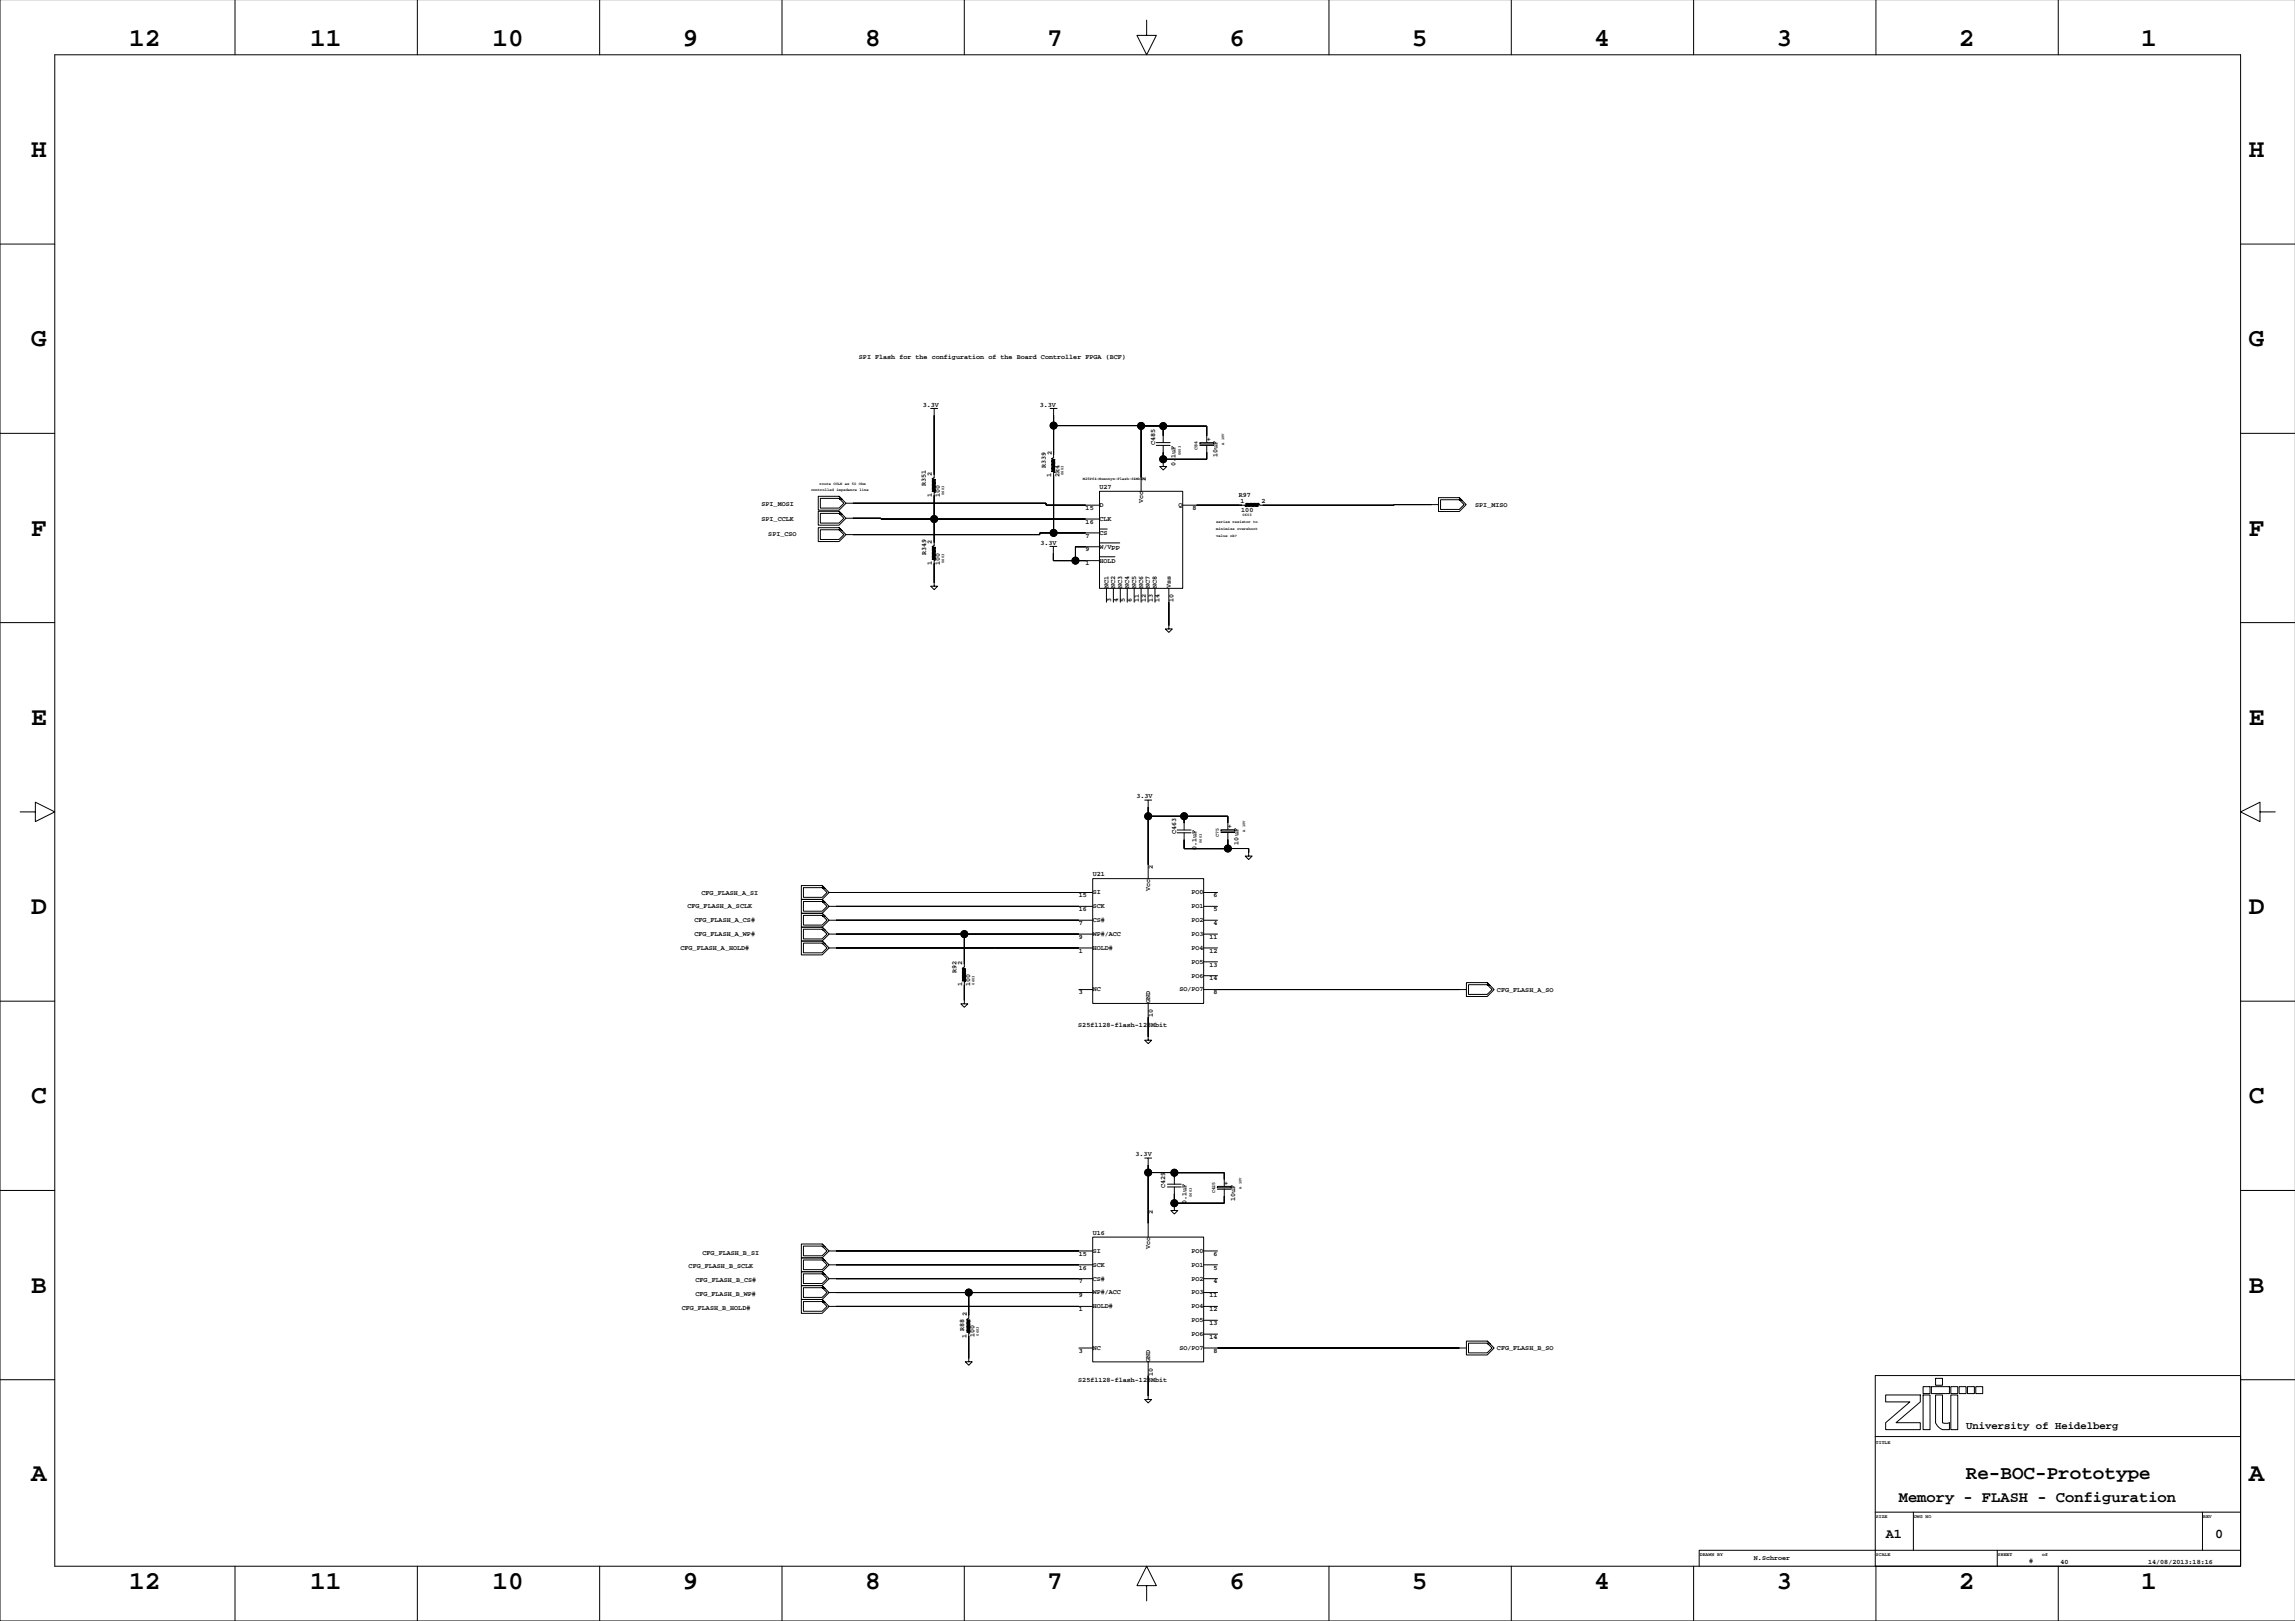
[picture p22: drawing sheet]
<svg xmlns="http://www.w3.org/2000/svg" width="841mm" height="594mm" viewBox="0 0 841 594" stroke-linecap="round" stroke-linejoin="round" font-family="sans-serif">
<defs><g id="words">
<g font-size="9.5">
<text x="47.4" y="16.9">12</text>
<text x="113.6" y="16.9">11</text>
<text x="180.4" y="16.9">10</text>
<text x="250.1" y="16.9">9</text>
<text x="316.9" y="16.9">8</text>
<text x="383.6" y="16.9">7</text>
<text x="450.4" y="16.9">6</text>
<text x="517.2" y="16.9">5</text>
<text x="584" y="16.9">4</text>
<text x="650.8" y="16.9">3</text>
<text x="717.6" y="16.9">2</text>
<text x="784.4" y="16.9">1</text>
<text x="11.4" y="57.5">H</text>
<text x="823.7" y="57.5">H</text>
<text x="11.4" y="126.9">G</text>
<text x="823.7" y="126.9">G</text>
<text x="11.4" y="196.2">F</text>
<text x="823.7" y="196.2">F</text>
<text x="11.4" y="265.5">E</text>
<text x="823.7" y="265.5">E</text>
<text x="11.4" y="334.8">D</text>
<text x="823.7" y="334.8">D</text>
<text x="11.4" y="404.2">C</text>
<text x="823.7" y="404.2">C</text>
<text x="11.4" y="473.5">B</text>
<text x="823.7" y="473.5">B</text>
<text x="11.4" y="542.3">A</text>
<text x="823.7" y="542.3">A</text>
<text x="47.4" y="582.2">12</text>
<text x="113.6" y="582.2">11</text>
<text x="180.4" y="582.2">10</text>
<text x="250.1" y="582.2">9</text>
<text x="316.9" y="582.2">8</text>
<text x="383.6" y="582.2">7</text>
<text x="450.4" y="582.2">6</text>
<text x="517.2" y="582.2">5</text>
<text x="584" y="582.2">4</text>
<text x="650.8" y="582.2">3</text>
<text x="717.6" y="582.2">2</text>
<text x="784.4" y="582.2">1</text>
</g>
<text font-size="7.1" x="720.1" y="541.7">Re-BOC-Prototype</text>
<text font-size="5.6" x="695.5" y="550.3">Memory - FLASH - Configuration</text>
<g font-size="4.9">
<text x="690.8" y="563.4">A1</text>
<text x="811.4" y="563.4">0</text>
</g>
<text font-size="3.9" x="720.2" y="523.5">University of Heidelberg</text>
<g font-size="2.5">
<text x="314.6" y="131.3">SPI Flash for the configuration of the Board Controller FPGA (BCF)</text>
<text x="338" y="149.1">3.3V</text>
<text x="380.8" y="149.2">3.3V</text>
<text x="442" y="161.6">+</text>
<text x="385.3" y="166.8" transform="rotate(-90 385.3 166.8)">2</text>
<text x="423.2" y="163.2" transform="rotate(-90 423.2 163.2)">C485</text>
<text x="446" y="167.6" transform="rotate(-90 446 167.6)">10uF</text>
<text x="383.1" y="171.3" transform="rotate(-90 383.1 171.3)">R339</text>
<text x="430.6" y="170.8" transform="rotate(-90 430.6 170.8)">0.1uF</text>
<text x="339.1" y="178.1" transform="rotate(-90 339.1 178.1)">R351</text>
<text x="341.4" y="174.3" transform="rotate(-90 341.4 174.3)">2</text>
<text x="385.1" y="174.7" transform="rotate(-90 385.1 174.7)">1</text>
<text x="388.1" y="174.7" transform="rotate(-90 388.1 174.7)">2k4</text>
<text x="402.8" y="179.1">U27</text>
<text x="419.7" y="176.4" transform="rotate(-90 419.7 176.4)">2</text>
<text x="278.9" y="185.4">SPI_MOSI</text>
<text x="341.4" y="182" transform="rotate(-90 341.4 182)">1</text>
<text x="344.3" y="182" transform="rotate(-90 344.3 182)">100</text>
<text x="402.8" y="185.7">D</text>
<text x="418.7" y="184.4" transform="rotate(-90 418.7 184.4)">Vcc</text>
<text x="431.7" y="185.7">Q</text>
<text x="453.8" y="182.1">R97</text>
<text x="454.4" y="184.2">1</text>
<text x="462.1" y="184.2">2</text>
<text x="540.4" y="185.9">SPI_MISO</text>
<text x="278.9" y="190.9">SPI_CCLK</text>
<text x="397.7" y="191.8">16</text>
<text x="397.7" y="186.8">15</text>
<text x="402.8" y="190.8">CLK</text>
<text x="436.8" y="186.8">8</text>
<text x="454.7" y="187.5">100</text>
<text x="281.4" y="196.4">SPI_CSO</text>
<text x="397.7" y="196.9">7</text>
<text x="402.8" y="195.9">CS</text>
<text x="339.2" y="203.5" transform="rotate(-90 339.2 203.5)">R349</text>
<text x="341.4" y="199.2" transform="rotate(-90 341.4 199.2)">2</text>
<text x="381.1" y="199.7">3.3V</text>
<text x="397.7" y="202">9</text>
<text x="402.8" y="201">W/Vpp</text>
<text x="341.4" y="206.8" transform="rotate(-90 341.4 206.8)">1</text>
<text x="344.3" y="206.8" transform="rotate(-90 344.3 206.8)">100</text>
<text x="397.7" y="207.1">1</text>
<text x="402.8" y="206">HOLD</text>
<text x="406" y="215.5" transform="rotate(-90 406 215.5)">NC1</text>
<text x="408.5" y="215.5" transform="rotate(-90 408.5 215.5)">NC2</text>
<text x="411.1" y="215.5" transform="rotate(-90 411.1 215.5)">NC3</text>
<text x="413.6" y="215.5" transform="rotate(-90 413.6 215.5)">NC4</text>
<text x="416.1" y="215.5" transform="rotate(-90 416.1 215.5)">NC5</text>
<text x="418.7" y="215.5" transform="rotate(-90 418.7 215.5)">NC6</text>
<text x="421.2" y="215.5" transform="rotate(-90 421.2 215.5)">NC7</text>
<text x="423.8" y="215.5" transform="rotate(-90 423.8 215.5)">NC8</text>
<text x="428.8" y="215.5" transform="rotate(-90 428.8 215.5)">Vss</text>
<text x="407" y="220.6" transform="rotate(-90 407 220.6)">3</text>
<text x="409.5" y="220.6" transform="rotate(-90 409.5 220.6)">4</text>
<text x="412.1" y="220.6" transform="rotate(-90 412.1 220.6)">5</text>
<text x="414.6" y="220.6" transform="rotate(-90 414.6 220.6)">6</text>
<text x="417.2" y="220.6" transform="rotate(-90 417.2 220.6)">11</text>
<text x="419.7" y="220.6" transform="rotate(-90 419.7 220.6)">12</text>
<text x="422.2" y="220.6" transform="rotate(-90 422.2 220.6)">13</text>
<text x="424.8" y="220.6" transform="rotate(-90 424.8 220.6)">14</text>
<text x="429.9" y="220.6" transform="rotate(-90 429.9 220.6)">10</text>
<text x="416.3" y="292.3">3.3V</text>
<text x="430.8" y="305.4" transform="rotate(-90 430.8 305.4)">C463</text>
<text x="449.8" y="303.3">+</text>
<text x="438.2" y="311.4" transform="rotate(-90 438.2 311.4)">0.1uF</text>
<text x="453.7" y="309.3" transform="rotate(-90 453.7 309.3)">10uF</text>
<text x="400.3" y="321">U21</text>
<text x="422.3" y="318.2" transform="rotate(-90 422.3 318.2)">2</text>
<text x="257" y="327.8">CFG_FLASH_A_SI</text>
<text x="395.2" y="328.6">15</text>
<text x="400.3" y="327.6">SI</text>
<text x="421.3" y="326.3" transform="rotate(-90 421.3 326.3)">Vcc</text>
<text x="436.5" y="327.6">PO0</text>
<text x="444.5" y="328.6">6</text>
<text x="251.8" y="332.7">CFG_FLASH_A_SCLK</text>
<text x="395.2" y="333.7">16</text>
<text x="400.3" y="332.7">SCK</text>
<text x="436.5" y="332.7">PO1</text>
<text x="444.5" y="333.7">5</text>
<text x="254.4" y="337.8">CFG_FLASH_A_CS#</text>
<text x="395.2" y="338.8">7</text>
<text x="400.3" y="337.7">CS#</text>
<text x="436.5" y="337.7">PO2</text>
<text x="444.5" y="338.8">4</text>
<text x="249.3" y="347.9">CFG_FLASH_A_HOLD#</text>
<text x="254.4" y="342.9">CFG_FLASH_A_WP#</text>
<text x="395.2" y="343.9">9</text>
<text x="400.3" y="342.8">WP#/ACC</text>
<text x="400.3" y="347.9">HOLD#</text>
<text x="436.5" y="342.8">PO3</text>
<text x="436.5" y="347.9">PO4</text>
<text x="443" y="343.9">11</text>
<text x="352.4" y="353.4" transform="rotate(-90 352.4 353.4)">2</text>
<text x="395.2" y="348.9">1</text>
<text x="436.5" y="353">PO5</text>
<text x="443" y="348.9">12</text>
<text x="350.4" y="356.4" transform="rotate(-90 350.4 356.4)">R92</text>
<text x="436.5" y="358.1">PO6</text>
<text x="443" y="359.1">14</text>
<text x="443" y="354">13</text>
<text x="352.4" y="361.3" transform="rotate(-90 352.4 361.3)">1</text>
<text x="355.4" y="361.3" transform="rotate(-90 355.4 361.3)">100</text>
<text x="395.2" y="364.2">3</text>
<text x="400.3" y="363.1">NC</text>
<text x="432" y="363.1">SO/PO7</text>
<text x="444.5" y="364.2">8</text>
<text x="548.3" y="363.3">CFG_FLASH_A_SO</text>
<text x="421.3" y="367.5" transform="rotate(-90 421.3 367.5)">GND</text>
<text x="395" y="376">S25fl128-flash-128Mbit</text>
<text x="422.3" y="372.6" transform="rotate(-90 422.3 372.6)">10</text>
<text x="416" y="423.4">3.3V</text>
<text x="426.8" y="435.3" transform="rotate(-90 426.8 435.3)">C429</text>
<text x="448.5" y="434">+</text>
<text x="434.7" y="441.1" transform="rotate(-90 434.7 441.1)">0.1uF</text>
<text x="452.4" y="440" transform="rotate(-90 452.4 440)">10uF</text>
<text x="422.3" y="444.6" transform="rotate(-90 422.3 444.6)">2</text>
<text x="400.3" y="452.3">U16</text>
<text x="257.3" y="459.5">CFG_FLASH_B_SI</text>
<text x="395.2" y="459.9">15</text>
<text x="400.3" y="458.9">SI</text>
<text x="421.3" y="457.6" transform="rotate(-90 421.3 457.6)">Vcc</text>
<text x="436.5" y="458.9">PO0</text>
<text x="444.5" y="459.9">6</text>
<text x="252.2" y="464.6">CFG_FLASH_B_SCLK</text>
<text x="395.2" y="465">16</text>
<text x="400.3" y="464">SCK</text>
<text x="436.5" y="464">PO1</text>
<text x="444.5" y="465">5</text>
<text x="254.8" y="469.7">CFG_FLASH_B_CS#</text>
<text x="395.2" y="470.1">7</text>
<text x="400.3" y="469">CS#</text>
<text x="436.5" y="469">PO2</text>
<text x="444.5" y="470.1">4</text>
<text x="249.7" y="479.8">CFG_FLASH_B_HOLD#</text>
<text x="254.7" y="474.8">CFG_FLASH_B_WP#</text>
<text x="395.2" y="475.2">9</text>
<text x="400.3" y="474.1">WP#/ACC</text>
<text x="400.3" y="479.2">HOLD#</text>
<text x="436.5" y="474.1">PO3</text>
<text x="436.5" y="479.2">PO4</text>
<text x="443" y="475.2">11</text>
<text x="354.1" y="482" transform="rotate(-90 354.1 482)">2</text>
<text x="395.2" y="480.2">1</text>
<text x="436.5" y="484.3">PO5</text>
<text x="443" y="485.3">13</text>
<text x="443" y="480.2">12</text>
<text x="353.1" y="487.5" transform="rotate(-90 353.1 487.5)">R88</text>
<text x="354" y="489.9" transform="rotate(-90 354 489.9)">1</text>
<text x="357" y="489.9" transform="rotate(-90 357 489.9)">100</text>
<text x="436.5" y="489.4">PO6</text>
<text x="443" y="490.4">14</text>
<text x="395.2" y="495.5">3</text>
<text x="400.3" y="494.4">NC</text>
<text x="432" y="494.4">SO/PO7</text>
<text x="444.5" y="495.5">8</text>
<text x="548.3" y="494.6">CFG_FLASH_B_SO</text>
<text x="421.3" y="498.8" transform="rotate(-90 421.3 498.8)">GND</text>
<text x="422.3" y="503.9" transform="rotate(-90 422.3 503.9)">10</text>
<text x="395" y="506.2">S25fl128-flash-128Mbit</text>
<text x="642.5" y="571.6">N.Schroer</text>
<text x="743.3" y="572.6">#</text>
<text x="754.7" y="573">40</text>
<text x="786.9" y="573">14/08/2013:18:16</text>
</g>
<g font-size="1.8">
<text x="438.7" y="164.7" transform="rotate(-90 438.7 164.7)">C84</text>
<text x="446.4" y="306.5" transform="rotate(-90 446.4 306.5)">C75</text>
<text x="445.1" y="437.1" transform="rotate(-90 445.1 437.1)">C425</text>
<text x="687.2" y="528.9">TITLE</text>
<text x="687.2" y="555.8">SIZE</text>
<text x="701.1" y="555.8">DWG NO</text>
<text x="807" y="555.8">REV</text>
<text x="622.7" y="569.8">DRAWN BY</text>
<text x="687.2" y="569.8">SCALE</text>
<text x="731.9" y="569.8">SHEET</text>
<text x="748.1" y="569.8">of</text>
</g>
<g font-size="1.4">
<text x="432.5" y="166.8" transform="rotate(-90 432.5 166.8)">0603</text>
<text x="448.4" y="163" transform="rotate(-90 448.4 163)">A 10V</text>
<text x="297.1" y="179.9">controlled impedance line</text>
<text x="300.2" y="177.8">route CCLK as 50 Ohm</text>
<text x="389.6" y="174" transform="rotate(-90 389.6 174)">0603</text>
<text x="396.6" y="175.7">M25P64-Numonyx-Flash-64Mbit</text>
<text x="345.9" y="181.3" transform="rotate(-90 345.9 181.3)">0603</text>
<text x="445.5" y="191.6">series resistor to</text>
<text x="455.2" y="189.1">0603</text>
<text x="445.5" y="196.6">value ok?</text>
<text x="445.5" y="194.1">minimize overshoot</text>
<text x="345.9" y="206.2" transform="rotate(-90 345.9 206.2)">0603</text>
<text x="456.1" y="304.8" transform="rotate(-90 456.1 304.8)">A 10V</text>
<text x="440.2" y="308.7" transform="rotate(-90 440.2 308.7)">0603</text>
<text x="356.9" y="360.6" transform="rotate(-90 356.9 360.6)">0603</text>
<text x="454.8" y="435.4" transform="rotate(-90 454.8 435.4)">A 10V</text>
<text x="436.6" y="438.4" transform="rotate(-90 436.6 438.4)">0603</text>
<text x="358.5" y="489.2" transform="rotate(-90 358.5 489.2)">0603</text>
</g>
</g></defs>
<g fill="none" stroke="#000" stroke-width=".37">
<path d="M0 -.1v593.8h840.7M86.1 0v20.1M152.9 0v20.1M219.7 0v20.1M286.4 0v20.1M353.2 0v20.1M420 7.4v5.6h3.6l-3.6 7.1-3.5-7.1h3.5M486.8 0v20.1M553.6 0v20.1M620.4 0v20.1M687.2 0v20.1M754 0v20.1"/>
<path d="M20.1 20.1h800.6v553.6h-800.6zM0 89.4h20.1M820.7 89.4h20M0 158.7h20.1M340.9 149.6h1.3v25.3l-.8 .5 1.3 .2-1.3 .3 1.3 .2-1.3 .3 1.3 .3-1.3 .2 1.3 .3-1.3 .2 1.3 .3-1.3 .2 1.3 .3-1.3 .2 1.3 .3-1.3 .2 1.3 .3-1.3 .2 1.3 .3-1.3 .3 1.3 .2-.5 .3v19.2l-.8 .5 1.3 .3-1.3 .2 1.3 .3-1.3 .3 1.3 .2-1.3 .3 1.3 .2-1.3 .3 1.3 .2-1.3 .3 1.3 .2-1.3 .3 1.3 .2-1.3 .3 1.3 .2-1.3 .3 1.3 .3-1.3 .2 1.3 .3-.5 .2v9.4h-1.3l1.3 1.3 1.3-1.3h-1.3M342.2 152.1h.1M342.2 149.6h1.3M384.7 149.6h1.2v18l-.7 .5 1.3 .2-1.3 .3 1.3 .2-1.3 .3 1.3 .2-1.3 .3 1.3 .2-1.3 .3 1.3 .3-1.3 .2 1.3 .3-1.3 .2 1.3 .3-1.3 .2 1.3 .3-1.3 .2 1.3 .3-1.3 .2 1.3 .3-.6 .2v22.1M385.9 152.1h.1M385.9 149.6h1.3M385.9 155.9h32.1v24M418 156l24 .1v6"/>
<path d="M426.1 156v6.1M820.7 158.7h20M402.8 179.9h30.4v35.6h-30.4zM423.5 162.1h5.1M423.5 163.1h5.1M426.1 163.1v6.5M426.1 169.6h.1M426.1 169.6v1.3h-1.3l1.3 1.2 1.3-1.2h-1.3M439.5 162.1h5.1v.5h-5.1zM439.5 163.1h5.1M442 163.1v5.1h-15.9M307.3 188l.3 .3-.3-.3h-6.8v3.6h6.8l1.8-1.8-1.5-1.5"/>
<path d="M307.3 187.3l1.1 1-1.1-1h-7.6v5.1h7.6l2.6-2.6-1.5-1.5M307.3 194l.3 .3-.3-.3h-6.8v3.6h6.8l1.8-1.8-1.5-1.5M307.3 193.3l1.1 1-1.1-1h-7.6v5.1h7.6l2.6-2.6-1.5-1.5M307.3 182.5l.3 .3-.3-.3h-6.8v3.6h6.8l1.8-1.8-1.5-1.5M307.3 181.8l1.1 1-1.1-1h-7.6v5.1h7.6l2.6-2.6-1.5-1.5M309.9 184.3h73.3v.7h19.6M309.9 189.8h12.8v.3h80.1M312.4 189.8h.1M312.4 195.8h.1M312.4 184.3h.1M402.8 193.8h2.8M402.8 195.2h-21.9v.6h-71"/>
<path d="M402.8 198.9h7.4M524.4 184.8h.1M526.9 184.8l-65.4 .2-.5-.7-.2 1.3-.3-1.3-.2 1.3-.3-1.3-.2 1.3-.3-1.3-.2 1.3-.3-1.3-.3 1.3-.2-1.3-.3 1.3-.2-1.3-.3 1.3-.2-1.3-.3 1.3-.2-1.3-.3 1.3-.2-1.3-.3 1.3-.2-.6h-22.8M534.5 183l.3 .3-.3-.3h-6.8v3.6h6.8l1.8-1.8-1.5-1.5M534.5 182.3l1.1 1-1.1-1h-7.6v5.1h7.6l2.6-2.6-1.5-1.5M342.2 213.4h.1M384.6 200.1h1.3v5.2h16.9M385.9 202.7h.1M385.9 200.1h1.2M402.8 200.3h-8.9v5M402.8 203.9h5.6M405.3 215.5v5.1"/>
<path d="M407.8 215.5v5.1M410.4 215.5v5.1M412.9 215.5v5.1M415.5 215.5v5.1M418 215.5v5.1M420.5 215.5v5.1M423.1 215.5v5.1M428.2 215.5v14.9h-1.3l1.3 1.2 1.2-1.2h-1.2M0 228h20.1M428.2 229.1h.1M820.7 228h20M7.4 297.4h5.6v-3.6l7.1 3.6-7.1 3.5v-3.5"/>
<path d="M419.3 293.1h1.3v28.7M420.6 295.6h.1M420.6 293.1h1.3M420.6 299h29.2v4.9M433.8 299v5M827.9 297.4v-3.6l-7.2 3.6 7.2 3.5v-3.5h5.5M431.2 304h5.1M431.2 305h5.1M433.8 305v5.8h23.6v2.8h-1.3l1.3 1.2 1.3-1.2h-1.3M447.2 303.9h5.1v.5h-5.1zM447.2 304.9h5.1M449.8 304.9v5.9"/>
<path d="M457.4 312.3h.1M301.2 325.1l.2 .3-.2-.3h-6.9v3.6h6.9l1.7-1.8-1.5-1.5M301.2 324.4l1 1-1-1h-7.7v5h7.7l2.5-2.5-1.5-1.5M301.2 330.2l.2 .3-.2-.3h-6.9v3.6h6.9l1.7-1.8-1.5-1.5M301.2 329.4l1 1.1-1-1.1h-7.7v5.1h7.7l2.5-2.5-1.5-1.5M301.2 335.3l.2 .2-.2-.2h-6.9v3.5h6.9l1.7-1.7-1.5-1.6M301.2 334.5l1 1-1-1h-7.7v5.1h7.7l2.5-2.5-1.5-1.6M301.2 339.6l1 1-1-1h-7.7v5.1h7.7l2.5-2.6-1.5-1.5M303.7 326.9h96.6M303.7 332h96.6M303.7 337.1h96.6M306.2 326.9h.1"/>
<path d="M306.2 332h.1M306.2 337.1h.1M400.3 321.8h40.6v45.7h-40.6zM440.9 326.9h5.1M440.9 332h5.1M440.9 337.1h5.1M301.2 340.4l.2 .2-.2-.2h-6.9v3.5h6.9l1.7-1.8-1.5-1.5M301.2 345.4l.2 .3-.2-.3h-6.9v3.6h6.9l1.7-1.8-1.5-1.5M301.2 344.7l1 1-1-1h-7.7v5.1h7.7l2.5-2.6-1.5-1.5M303.7 342.1h96.6M303.7 347.2h96.6M306.2 342.1h.1"/>
<path d="M306.2 347.2h.1M353.2 342.1v12.1l-.7 .5 1.2 .2-1.2 .3 1.2 .2-1.2 .3 1.2 .2-1.2 .3 1.2 .2-1.2 .3 1.2 .2-1.2 .3 1.2 .3-1.2 .2 1.2 .3-1.2 .2 1.2 .3-1.2 .2 1.2 .3-1.2 .2 1.2 .3-.5 .2v8h-1.2l1.2 1.2 1.3-1.2h-1.3M440.9 342.1h5.1M440.9 347.2h5.1M440.9 352.3h5.1M440.9 357.4h5.1M544.8 359.9l1 1-1-1h-7.6v5.1h7.6l2.5-2.6-1.5-1.5M0 366.7h20.1M353.2 366.4h.1M395.2 362.4h5.1M420.6 379.7h.1M420.6 367.5v13.5h-1.3l1.3 1.3 1.3-1.3h-1.3"/>
<path d="M440.9 362.4h96.3M534.6 362.4h.1M544.8 360.7l.2 .2-.2-.2h-6.9v3.5h6.9l1.8-1.8-1.6-1.5M820.7 366.7h20M0 436h20.1M419.3 424.2h1.3v28.9M420.6 426.7h.1M420.6 424.2h1.3M420.6 429.5h27.9v5.1M427.6 433.7h5.1M427.6 434.7h5.1M430.2 434.7v8.7h-1.3l1.3 1.2 1.2-1.2h-1.2"/>
<path d="M430.2 429.5v4.2M445.9 434.6h5.1v.5h-5.1zM445.9 435.6h5.1M448.5 435.6v5.1h-18.3M820.7 436h20M301.2 456.4l.2 .3-.2-.3h-6.9v3.6h6.9l1.7-1.8-1.5-1.5M301.2 455.6l1 1.1-1-1.1h-7.7v5.1h7.7l2.5-2.5-1.5-1.5M303.7 458.2h96.6M306.2 458.2h.1M400.3 453.1h40.6v45.7h-40.6zM420.6 443.1h.1M430.2 442.1h.1"/>
<path d="M440.9 458.2h5.1M301.2 476.7l.2 .3-.2-.3h-6.9v3.6h6.9l1.7-1.8-1.5-1.5M301.2 476l1 1-1-1h-7.7v5h7.7l2.5-2.5-1.5-1.5M301.2 471.6l.2 .3-.2-.3h-6.9v3.6h6.9l1.7-1.8-1.5-1.5M301.2 470.9l1 1-1-1h-7.7v5.1h7.7l2.5-2.6-1.5-1.5M301.2 466.6l.2 .2-.2-.2h-6.9v3.5h6.9l1.7-1.8-1.5-1.5M301.2 465.8l1 1-1-1h-7.7v5.1h7.7l2.5-2.6-1.5-1.5M301.2 461.5l.2 .2-.2-.2h-6.9v3.5h6.9l1.7-1.7-1.5-1.6M301.2 460.7l1 1-1-1h-7.7v5.1h7.7l2.5-2.5-1.5-1.6M303.7 463.3h96.6M303.7 468.3h96.6M303.7 473.4h96.6"/>
<path d="M303.7 478.5h96.6M306.2 478.5h.1M306.2 473.4h.1M306.2 468.3h.1M306.2 463.3h.1M354.9 473.4v9.4l-.8 .5 1.3 .2-1.3 .3 1.3 .3-1.3 .2 1.3 .3-1.3 .2 1.3 .3-1.3 .2 1.3 .3-1.3 .2 1.3 .3-1.3 .2 1.3 .3-1.3 .2 1.3 .3-1.3 .3 1.3 .2-1.3 .3 1.3 .2-.5 .3v10.4h-1.3l1.3 1.2 1.2-1.2h-1.2M440.9 463.3h5.1M440.9 468.3h5.1M440.9 473.4h5.1M440.9 478.5h5.1M354.9 497.5h.1M395.2 493.7h5.1"/>
<path d="M420.6 498.8v13.8h-1.3l1.3 1.3 1.3-1.3h-1.3M440.9 493.7h96.3M440.9 483.6h5.1M440.9 488.7h5.1M534.6 493.7h.1M544.8 492l.2 .2-.2-.2h-6.9v3.5h6.9l1.8-1.8-1.6-1.5M544.8 491.2l1 1-1-1h-7.6v5.1h7.6l2.5-2.6-1.5-1.5M0 505.4h20.1M420.6 511.3h.1M686.9 503.8h133.8v69.9h-133.8zM690.7 510.9h12.7v2.6l-8.9 7.6h8.9v2.5h-12.7v-2.5l8.9-7.6h-8.9zM704.4 510.9h2.6v12.7h-2.6z"/>
<path d="M704.4 507.9h2.6v2.5h-2.6zM707.5 507.9h6.6v2.5h-6.6zM709 510.9h2.5v10.2l1.1 .2 1.5-.2v2.5h-2.6l-.5-.2-1-.8-1-1.5zM709 504.8h2.5v2.6h-2.5zM714.6 510.9h2.5v12.7h-2.5zM714.6 507.9h2.5v2.5h-2.5zM717.6 507.9h2.6v2.5h-2.6zM720.7 507.9h2.5v2.5h-2.5zM723.7 507.9h2.6v2.5h-2.6zM820.7 505.4h20M686.9 526.2h133.8M686.9 553.9h133.8"/>
<path d="M700.9 553.9v13.9M806.8 553.9v13.9M86.1 573.7v20M152.9 573.7v20M219.7 573.7v20M286.4 573.7v20M353.2 573.7v20M486.8 573.7v20M553.6 573.7v20M620.4 573.7v20M687.2 573.7v20M731.6 567.8v5.9"/>
<path d="M754 573.7v20M820.7 567.8h-198.3v5.9M420 580.8h3.6l-3.6-7.1-3.5 7.1h3.5v5.6"/>
<circle cx="385.9" cy="155.9" r="1.27"/>
<circle cx="418" cy="156" r="1.27"/>
<circle cx="426.1" cy="156.1" r="1.27"/>
<circle cx="426.1" cy="168.2" r="1.27"/>
<circle cx="342.2" cy="190.1" r="1.27"/>
<circle cx="385.9" cy="195.2" r="1.27"/>
<circle cx="393.9" cy="205.3" r="1.27"/>
<circle cx="420.6" cy="299" r="1.27"/>
<circle cx="433.8" cy="299" r="1.27"/>
<circle cx="449.8" cy="310.8" r="1.27"/>
<circle cx="353.2" cy="342.1" r="1.27"/>
<circle cx="420.6" cy="429.5" r="1.27"/>
<circle cx="430.2" cy="429.5" r="1.27"/>
<circle cx="430.2" cy="440.7" r="1.27"/>
<circle cx="354.9" cy="473.4" r="1.27"/>
</g>
<g fill="#000" stroke="#000" stroke-width=".37">
<path d="M342.2 152.1v21.8z" fill-rule="evenodd"/>
<path d="M385.9 152.1v3.8z" fill-rule="evenodd"/>
<path d="M385.9 155.9v10.6z" fill-rule="evenodd"/>
<path d="M418 156v18.9z" fill-rule="evenodd"/>
<path d="M385.9 155.9h32.1z" fill-rule="evenodd"/>
<path d="M426.1 156.1v3.5z" fill-rule="evenodd"/>
<path d="M418 156h8.1z" fill-rule="evenodd"/>
<path d="M426.1 156.1h15.9z" fill-rule="evenodd"/>
<path d="M442 156.1v3.5z" fill-rule="evenodd"/>
<path d="M385.9 174.2v21z" fill-rule="evenodd"/>
<path d="M426.1 168.2v1.4z" fill-rule="evenodd"/>
<path d="M426.1 165.7v2.5z" fill-rule="evenodd"/>
<path d="M426.1 168.2h11.5z" fill-rule="evenodd"/>
<path d="M437.6 168.2h4.4z" fill-rule="evenodd"/>
<path d="M442 165.7v2.5z" fill-rule="evenodd"/>
<path d="M312.4 189.8h10.3z" fill-rule="evenodd"/>
<path d="M322.7 189.8v.3z" fill-rule="evenodd"/>
<path d="M342.2 190.1v8.6z" fill-rule="evenodd"/>
<path d="M342.2 181.5v8.6z" fill-rule="evenodd"/>
<path d="M322.7 190.1h19.5z" fill-rule="evenodd"/>
<path d="M380.9 195.2v.6z" fill-rule="evenodd"/>
<path d="M312.4 195.8h68.5z" fill-rule="evenodd"/>
<path d="M383.2 184.3v.7z" fill-rule="evenodd"/>
<path d="M312.4 184.3h70.8z" fill-rule="evenodd"/>
<path d="M380.9 195.2h5z" fill-rule="evenodd"/>
<path d="M342.2 190.1h55.5z" fill-rule="evenodd"/>
<path d="M385.9 195.2h11.8z" fill-rule="evenodd"/>
<path d="M383.2 185h14.5z" fill-rule="evenodd"/>
<path d="M438.3 185h15.7z" fill-rule="evenodd"/>
<path d="M454 185h.9z" fill-rule="evenodd"/>
<path d="M510.6 184.8v.2z" fill-rule="evenodd"/>
<path d="M462.6 185h48z" fill-rule="evenodd"/>
<path d="M510.6 184.8h13.8z" fill-rule="evenodd"/>
<path d="M342.2 206.3v7.1z" fill-rule="evenodd"/>
<path d="M385.9 202.7v2.6z" fill-rule="evenodd"/>
<path d="M393.9 200.3v5z" fill-rule="evenodd"/>
<path d="M385.9 205.3h8z" fill-rule="evenodd"/>
<path d="M393.9 200.3h3.8z" fill-rule="evenodd"/>
<path d="M393.9 205.3h3.8z" fill-rule="evenodd"/>
<path d="M428.2 220.6v8.5z" fill-rule="evenodd"/>
<path d="M420.6 299v17.7z" fill-rule="evenodd"/>
<path d="M420.6 295.6v3.4z" fill-rule="evenodd"/>
<path d="M433.8 299v2.5z" fill-rule="evenodd"/>
<path d="M420.6 299h13.2z" fill-rule="evenodd"/>
<path d="M433.8 299h16z" fill-rule="evenodd"/>
<path d="M449.8 299v2.4z" fill-rule="evenodd"/>
<path d="M433.8 307.6v3.2z" fill-rule="evenodd"/>
<path d="M433.8 310.8h16z" fill-rule="evenodd"/>
<path d="M449.8 307.5v3.3z" fill-rule="evenodd"/>
<path d="M449.8 310.8h7.6z" fill-rule="evenodd"/>
<path d="M457.4 310.8v1.5z" fill-rule="evenodd"/>
<path d="M306.2 337.1h89z" fill-rule="evenodd"/>
<path d="M306.2 332h89z" fill-rule="evenodd"/>
<path d="M306.2 326.9h89z" fill-rule="evenodd"/>
<path d="M353.2 342.1v11z" fill-rule="evenodd"/>
<path d="M306.2 342.1h47z" fill-rule="evenodd"/>
<path d="M306.2 347.2h58.2z" fill-rule="evenodd"/>
<path d="M364.4 347.2h30.8z" fill-rule="evenodd"/>
<path d="M353.2 342.1h42z" fill-rule="evenodd"/>
<path d="M353.2 360.8v5.6z" fill-rule="evenodd"/>
<path d="M420.6 372.6v7.1z" fill-rule="evenodd"/>
<path d="M446 362.4h88.6z" fill-rule="evenodd"/>
<path d="M420.6 429.5v13.6z" fill-rule="evenodd"/>
<path d="M420.6 426.7v2.8z" fill-rule="evenodd"/>
<path d="M430.2 437.3v3.4z" fill-rule="evenodd"/>
<path d="M430.2 429.5v1.7z" fill-rule="evenodd"/>
<path d="M420.6 429.5h9.6z" fill-rule="evenodd"/>
<path d="M448.5 438.1v2.6z" fill-rule="evenodd"/>
<path d="M430.2 429.5h18.3z" fill-rule="evenodd"/>
<path d="M448.5 429.5v2.5z" fill-rule="evenodd"/>
<path d="M306.2 458.2h89z" fill-rule="evenodd"/>
<path d="M420.6 443.1v4.9z" fill-rule="evenodd"/>
<path d="M430.2 440.7v1.4z" fill-rule="evenodd"/>
<path d="M430.2 440.7h12.6z" fill-rule="evenodd"/>
<path d="M442.8 440.7h5.7z" fill-rule="evenodd"/>
<path d="M354.9 473.4v8.4z" fill-rule="evenodd"/>
<path d="M306.2 473.4h48.7z" fill-rule="evenodd"/>
<path d="M306.2 478.5h58.8z" fill-rule="evenodd"/>
<path d="M306.2 463.3h89z" fill-rule="evenodd"/>
<path d="M354.9 473.4h40.3z" fill-rule="evenodd"/>
<path d="M306.2 468.3h89z" fill-rule="evenodd"/>
<path d="M365 478.5h30.2z" fill-rule="evenodd"/>
<path d="M354.9 489.4v8.1z" fill-rule="evenodd"/>
<path d="M446 493.7h88.6z" fill-rule="evenodd"/>
<path d="M420.6 503.9v7.4z" fill-rule="evenodd"/>
<circle cx="385.9" cy="155.9" r="1.27"/>
<circle cx="418" cy="156" r="1.27"/>
<circle cx="426.1" cy="156.1" r="1.27"/>
<circle cx="426.1" cy="168.2" r="1.27"/>
<circle cx="342.2" cy="190.1" r="1.27"/>
<circle cx="385.9" cy="195.2" r="1.27"/>
<circle cx="393.9" cy="205.3" r="1.27"/>
<circle cx="420.6" cy="299" r="1.27"/>
<circle cx="433.8" cy="299" r="1.27"/>
<circle cx="449.8" cy="310.8" r="1.27"/>
<circle cx="353.2" cy="342.1" r="1.27"/>
<circle cx="420.6" cy="429.5" r="1.27"/>
<circle cx="430.2" cy="429.5" r="1.27"/>
<circle cx="430.2" cy="440.7" r="1.27"/>
<circle cx="354.9" cy="473.4" r="1.27"/>
</g>
<use href="#words"/>
</svg>
